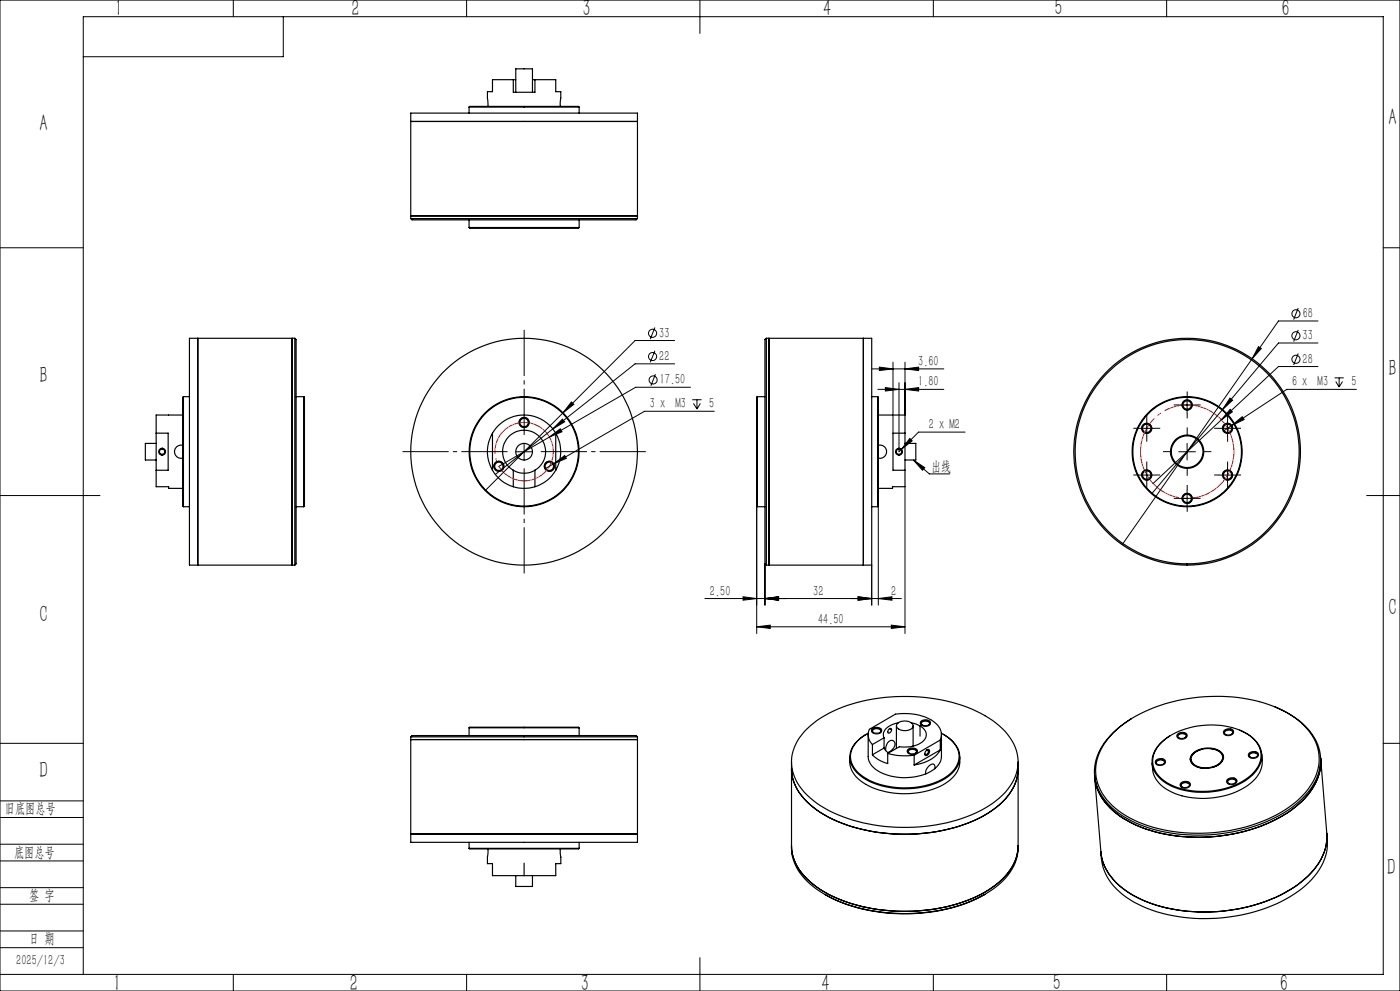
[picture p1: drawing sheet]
<svg xmlns="http://www.w3.org/2000/svg" width="420mm" height="297mm" viewBox="0 0 420 297" stroke-linecap="round" stroke-linejoin="round" font-family="sans-serif">
<defs><g id="words">
<g font-size="7.1">
<text x="34.5" y="4.7">1</text>
<text x="105.5" y="4.7">2</text>
<text x="174.7" y="4.7">3</text>
<text x="247" y="4.7">4</text>
<text x="316.3" y="4.4">5</text>
<text x="384.4" y="4.7">6</text>
<text x="11.9" y="39.4">A</text>
<text x="416.6" y="37.3">A</text>
<text x="416.6" y="112.8">B</text>
<text x="11.9" y="114.8">B</text>
<text x="416.6" y="184.4">C</text>
<text x="11.9" y="186.4">C</text>
<text x="11.9" y="233.3">D</text>
<text x="416.1" y="262.3">D</text>
<text x="34" y="296.9">1</text>
<text x="104.9" y="296.9">2</text>
<text x="174.2" y="296.9">3</text>
<text x="246.5" y="296.9">4</text>
<text x="315.8" y="296.6">5</text>
<text x="383.9" y="296.9">6</text>
</g>
<g font-size="4.4">
<text x="390.8" y="95.3">68</text>
<text x="197.8" y="101.2">33</text>
<text x="390.8" y="101.9">33</text>
<text x="197.8" y="108.1">22</text>
<text x="275.5" y="109.7">3.60</text>
<text x="390.8" y="109">28</text>
<text x="198" y="115.2">17.50</text>
<text x="275.5" y="115.8">1.80</text>
<text x="387.6" y="115.8">6 x M3</text>
<text x="405.4" y="115.8">5</text>
<text x="195" y="122.4">3 x M3</text>
<text x="212.8" y="122.4">5</text>
<text x="278.7" y="128.6">2 x M2</text>
<text x="279.3" y="141.1">出线</text>
<text x="213" y="178.5">2.50</text>
<text x="244" y="178.5">32</text>
<text x="267.3" y="178.5">2</text>
<text x="245.4" y="187">44.50</text>
<text x="1.4" y="243.8">旧底图总号</text>
<text x="4.2" y="256.7">底图总号</text>
<text x="8.7" y="269.8">签 字</text>
<text x="8.7" y="282.7">日 期</text>
<text x="4.9" y="289.3">2025/12/3</text>
</g>
</g></defs>
<g fill="none" stroke="#000" stroke-width=".35">
<path d="M123.2 36.4h68M140.7 32.1h33M140.7 32.1l.2-.2h32.6l.2 .2M140.7 32.1v1.8M154 23.9h-6.3v3.6h-1.5l.2 4.4M154 23.9v3.8h6.5v-3.8M154 23.9h.7M154.7 27.7v-7.1h5v7.1M159.7 23.9h.8M160.5 23.9h6.2v3.6h1.5l-.1 4.4M173.7 32.1v1.8M123.2 64.7h68"/>
<path d="M123.2 65.5v-31.6h68v31.6M123.2 65.5h68M123.2 65.5a2.06 2.06 0 0 0 2.1 .4h65.5l.4-.4M140.7 68.2h33M140.7 68.2l.2 .2h32.6l.2-.2M140.7 65.9v2.3M173.7 65.9v2.3M55 118.9v33M55 118.9l-.2 .2v32.6l.2 .2M55 118.9h1.8M59.3 101.4v68M87.6 101.4v68"/>
<path d="M88.4 101.4h-31.6v68h31.6M88.4 101.4v68M88.4 101.4a2.83 2.83 0 0 1 .4 2.5v65.1l-.4 .4M88.8 118.9h2.3M91.1 118.9l.2 .2v32.6l-.2 .2M91.1 118.9v33M227.2 118.9l-.2 .2v32.6l.2 .2M227.2 118.9v33M227.2 118.9h2.3M229.9 101.4h31.6v68h-31.6M229.9 101.4v68M229.9 101.4l-.4 .4v67.2l.4 .4"/>
<path d="M230.7 101.4v68M259 101.4v68M261.5 118.9h1.8M263.3 118.9v33M263.3 118.9l.2 .2v32.6l-.2 .2M46.8 129.8h3.6v11.1h-3.6M46.8 132.9h-3.2v5h3.2M46.8 129.8v11.1M48.6 134.3a1.04 1.04 0 0 1 1.1 1.1 1.04 1.04 0 0 1-1.1 1M48.6 134.3a1.04 1.04 0 0 0-1 1.1 1.04 1.04 0 0 0 1 1M48.6 134.6a.79 .79 0 0 1 .8 .8 .79 .79 0 0 1-.8 .8M48.6 134.6a.79 .79 0 0 0-.8 .8 .79 .79 0 0 0 .8 .8"/>
<path d="M48.6 134.3v.3M48.6 136.2v.2M54.8 124.4h-8v5.4M54.8 133.5a1.99 1.99 0 0 0-2.5 1.9 1.99 1.99 0 0 0 2.5 1.9M147.7 129.8a11 11 0 0 1 19 0M147.7 129.8a10.9 10.9 0 0 0 0 11.1M147.7 129.8v11.1M166.7 129.8a11.1 11.1 0 0 1 0 11.1M166.7 129.8v11.1M263.5 124.4h8v5.4M263.5 133.5a1.99 1.99 0 0 1 2.5 1.9 1.99 1.99 0 0 1-2.5 1.9M269.7 134.3a1.04 1.04 0 0 0-1 1.1 1.04 1.04 0 0 0 1 1"/>
<path d="M269.7 134.3a1.04 1.04 0 0 1 1 1.1 1.04 1.04 0 0 1-1 1M269.7 134.6a.79 .79 0 0 0-.8 .8 .79 .79 0 0 0 .8 .8M269.7 134.6a.79 .79 0 0 1 .8 .8 .79 .79 0 0 1-.8 .8M269.7 134.3v.3M269.7 136.2v.2M271.5 129.8h-3.6v11.1h3.6M271.5 132.9h3.2v5h-3.2M271.5 129.8v11.1M46.8 140.9v5h3.8v.5h4.2M55 151.9h1.8M88.8 151.9h2.3M147.7 140.9a10.7 10.7 0 0 0 6.3 5"/>
<path d="M154 140.9a6.4 6.4 0 0 1-1.7-9.7 6.4 6.4 0 0 1 9.9 0 6.4 6.4 0 0 1-1.7 9.7M154 145.9a10.9 10.9 0 0 0 6.5 0M154 140.9a6.3 6.3 0 0 0 6.5 0M154 140.9v5M160.5 140.9v5M166.7 140.9a10.7 10.7 0 0 1-6.2 5M227.2 151.9h2.3M261.5 151.9h1.8M271.5 140.9v5h-3.7v.5h-4.3M140.7 218.1l.2-.2h32.6l.2 .2M140.7 218.1h33M140.7 218.1v2.3"/>
<path d="M173.7 218.1v2.3M241.3 219.2a36.4 36.4 0 0 1 20.8-9.7 53.6 53.6 0 0 1 32.1 4.3 20.6 20.6 0 0 1 10.7 11.1 13 13 0 0 1-4.2 13.4 38.7 38.7 0 0 1-21.6 9.2 51.5 51.5 0 0 1-32.9-6 17.7 17.7 0 0 1-8.7-11.7 13.2 13.2 0 0 1 3.8-10.6zM260.5 219.7a8.5 8.5 0 0 0-5.3 7.5 8.8 8.8 0 0 0 5.6 6.7 25.3 25.3 0 0 0 23.4-1.3 6.7 6.7 0 0 0 2.9-8.4 11.1 11.1 0 0 0-4.7-4.5M261.6 218.5a1.92 1.92 0 0 1 2.9 .3 1.74 1.74 0 0 1-3 .1zM262 219.6a.71 .71 0 0 1-.1-.9 .71 .71 0 0 1 .9-.3 .91 .91 0 0 1 1 .1 .91 .91 0 0 1 .3 .9l-.2 .2M266.7 218.5l.4-.2a.78 .78 0 0 1 .3 1 .78 .78 0 0 1-.9 .4l-.1-.6zM266.9 218.4l.6 .3M268.9 217.5v6.8M269.3 216.8a3.3 3.3 0 0 1 4.6 .5 2.26 2.26 0 0 1-3 1.6 1.58 1.58 0 0 1-1.8-1.9zM269.5 216.6a4.7 4.7 0 0 0-4.5 3.7l.2 .8M273.4 216.6l2.6 1M273.9 217.5v6.1"/>
<path d="M276 217.6a2.75 2.75 0 0 1 1.9 2.5 2.75 2.75 0 0 1-1.8 2.6 9.9 9.9 0 0 1-6.3 1.1l-3.5 2M276 217.6v3M276.2 216.2a1.92 1.92 0 0 1 3 .4 1.74 1.74 0 0 1-3.1 .1zM276.6 217.3a.71 .71 0 0 1-.1-.9 .71 .71 0 0 1 .9-.3 .92 .92 0 0 1 1 .1 .92 .92 0 0 1 .4 .9l-.2 .2M334 219.6a43.3 43.3 0 0 1 25.6-10.7 45.2 45.2 0 0 1 27.6 5.4 16 16 0 0 1 8.5 13.9 19.1 19.1 0 0 1-9 13.7 50.3 50.3 0 0 1-46.4 3.9 19.2 19.2 0 0 1-11.3-12 15.1 15.1 0 0 1 5-14.2zM353.3 220a1.83 1.83 0 0 1 2.8 .2 1.68 1.68 0 0 1-1.4 1.1 1.68 1.68 0 0 1-1.6-.7zM367.3 218.9a1.87 1.87 0 0 1 2.8 .2 1.63 1.63 0 0 1-1.5 1.2 1.63 1.63 0 0 1-1.6-1zM371.9 218.8a9.1 9.1 0 0 1 6.6 7.8 10.1 10.1 0 0 1-6 8 24.5 24.5 0 0 1-22.8 .1 7.2 7.2 0 0 1-3.7-8.7 11.9 11.9 0 0 1 5-5.4M382.5 211.9a21.1 21.1 0 0 1 13.2 12.3 14.8 14.8 0 0 1-4.3 14.3 40.6 40.6 0 0 1-23.2 11.1 47.8 47.8 0 0 1-30-4.2 17.6 17.6 0 0 1-9.8-12.6 16.4 16.4 0 0 1 6.6-14.2l4.4-3.2M123.2 221.6h68M123.2 220.8v31.6h68v-31.6M123.2 220.8a2.62 2.62 0 0 1 2.4-.4h65.2l.4 .4"/>
<path d="M123.2 220.8h68M237.5 230.4a14.8 14.8 0 0 0 6.6 11.6 43.9 43.9 0 0 0 24.8 8 49.8 49.8 0 0 0 27.8-6.4 16.5 16.5 0 0 0 8.7-13.2M237.5 228.3v25.8a15.5 15.5 0 0 0 7.6 12.5 47.8 47.8 0 0 0 28.9 7.1 43 43 0 0 0 25.8-8.7 14.5 14.5 0 0 0 5.6-10.9v-25.8M255 226.9a8.1 8.1 0 0 0 4.8 8.2 25.3 25.3 0 0 0 24.5-.8 7.6 7.6 0 0 0 3.6-7.4M259.9 220.1a7.9 7.9 0 0 0-4.8 8 11 11 0 0 0 7.5 6.8 25.3 25.3 0 0 0 21.7-2.1 6.7 6.7 0 0 0 3-8.5 10.5 10.5 0 0 0-4.3-4.2M260.5 220.2v6.5a5.8 5.8 0 0 0 4.3 5.1 17.6 17.6 0 0 0 12.9 .1M261.7 223.1v3.1M265.2 224.2l1.3 1.5M265.2 221.1l-3.5 2M265.2 221.1v3.1M265.2 224.2l-3.5 2M265.7 224.9a2.77 2.77 0 0 1 1.9-3 1.51 1.51 0 0 1 .9 1.3 1.51 1.51 0 0 1-.8 1.4l-1.4 .9"/>
<path d="M266.3 225.8a19.5 19.5 0 0 0 7.9 .5M266.3 225.8v3a9.5 9.5 0 0 1-4.6-2.6M272.5 224.5a1.94 1.94 0 0 1 2.7 .5 1.77 1.77 0 0 1-3 .1zM272.7 225.7a.71 .71 0 0 1-.1-.9 .71 .71 0 0 1 .9-.2 .84 .84 0 0 1 1.1 .1 .84 .84 0 0 1 .1 1M274.2 226.3v3M277.9 224.9a.58 .58 0 0 1 .9-.1 .58 .58 0 0 1-.1 .9l-.1 .3a.62 .62 0 0 1-.9 .4 .62 .62 0 0 1-.1-1zM278.1 224.8h.3l.2 .3zM278.6 225.1a.69 .69 0 0 1-.3 .8 .69 .69 0 0 1-.9-.1M278.6 225.1h.3M280.5 230.4l-2.8 1.5M280.5 230.4v-.6l-.3-.7a2.51 2.51 0 0 0-2.5 2.8M282.1 224.8a9.9 9.9 0 0 1-7.9 4.5"/>
<path d="M282.1 221.8a4.5 4.5 0 0 0-2.2-5.7 16.4 16.4 0 0 0-11.3-2.1l-7.8 4.6a4 4 0 0 0 .9 4.5M282.1 221.8v3M282.1 221.8l-7.9 4.5M282.1 224.8l-7.9 4.5M282.4 220.2l-.1 7.5-.9 1.6-.9 1.1M328.4 232.3v.6M328.4 232.9l1.9 22.4M346.9 227.8a1.83 1.83 0 0 1 2.7 .3 1.7 1.7 0 0 1-3 .4zM347.9 223a22 22 0 0 1 17.3-5.7 15.3 15.3 0 0 1 12.1 5.7 6.9 6.9 0 0 1-1.7 9.1 23.5 23.5 0 0 1-25.8 2.3 7 7 0 0 1-2.9-10zM349 229a.71 .71 0 0 0 .3-.9 .71 .71 0 0 0-.9-.4 .93 .93 0 0 0-1.1 .2 .93 .93 0 0 0-.2 1.1l.2 .1M354.3 234.6a1.92 1.92 0 0 1 2.8 .3 1.63 1.63 0 0 1-1.5 1.1 1.63 1.63 0 0 1-1.6-.9zM355.5 221.1a.69 .69 0 0 0 .2-.9 .69 .69 0 0 0-.8-.3 .99 .99 0 0 0-1.4 1.1l.3 .2"/>
<path d="M356.5 235.8a.71 .71 0 0 0 .2-.9 .71 .71 0 0 0-.9-.3 1.01 1.01 0 0 0-1 .1 1.01 1.01 0 0 0-.4 1l.4 .2M357.3 227.6a3 3 0 0 0 3.2 2.6l.4 .1M357.9 225.8a6.8 6.8 0 0 1 8.7-.1 2.5 2.5 0 0 1-1.5 3.8 6.5 6.5 0 0 1-7.7-1l-.3-.8 .1-.8zM358 225.9a6.4 6.4 0 0 1 8.4 0 2.45 2.45 0 0 1-1.6 3.5 6.3 6.3 0 0 1-7.1-.8l-.3-.7v-.9zM360.4 224.6a3.8 3.8 0 0 0-3.3 3.1M363.3 224.4a3.8 3.8 0 0 1 3.8 2.5M366.8 226.8a3.2 3.2 0 0 1-3.1 3.2M368.3 233.6a1.73 1.73 0 0 1 2.8 .5 1.81 1.81 0 0 1-3.1 .1zM369.5 220a.71 .71 0 0 0 .2-.9 .71 .71 0 0 0-.9-.3 .93 .93 0 0 0-1.1 .2 .93 .93 0 0 0-.1 1.1l.1 .1M370.5 234.7a.71 .71 0 0 0 .2-.9 .71 .71 0 0 0-.9-.3 1.01 1.01 0 0 0-1 .1 1.01 1.01 0 0 0-.4 1l.3 .3M374.8 225.7a1.73 1.73 0 0 1 2.7 .5 1.83 1.83 0 0 1-3 .1zM377 226.8a.7 .7 0 0 0 .2-.9 .7 .7 0 0 0-.9-.3 1 1 0 0 0-1.4 1.1l.3 .3"/>
<path d="M378.5 226a8.7 8.7 0 0 1-4.1 9.3 24.3 24.3 0 0 1-24.5 1.2 8.3 8.3 0 0 1-4.3-7.8M396.1 226.7l.1 .7M396.2 227.4a16.7 16.7 0 0 1-6.6 13.6 45.7 45.7 0 0 1-28.2 9.9 41.5 41.5 0 0 1-26.5-7.1 15.5 15.5 0 0 1-6.5-10.9M396.2 227.4l1.8 22.4M123.2 249.9h68M140.7 254.2h33M140.7 254.2l.2 .2h32.6l.2-.2M140.7 252.4v1.8M146.4 254.4l-.2 4.4h1.5v3.6h9.5M157.2 258.7v3.7M168.1 254.4l.1 4.4h-1.5v3.6h-9.5M173.7 252.4v1.8"/>
<path d="M237.5 253.5a14.8 14.8 0 0 0 6.6 11.6 43.9 43.9 0 0 0 24.8 8 48 48 0 0 0 28.9-7.2 15.6 15.6 0 0 0 7.6-12.4M398 249.8a16.7 16.7 0 0 1-6.6 13.6 45.7 45.7 0 0 1-28.2 9.9 41.5 41.5 0 0 1-26.4-7.1 15.6 15.6 0 0 1-6.5-10.9M398 249.8a16.2 16.2 0 0 1-5.4 14.7 44.6 44.6 0 0 1-27.5 10.7 43.8 43.8 0 0 1-27.1-6.2 16 16 0 0 1-7.7-13.7M154.7 262.4v3.3h5v-3.3M247.4 268a51.7 51.7 0 0 0 34.4 4.9 43 43 0 0 0 13.7-4.9"/>
<circle cx="149.6" cy="139.8" r="1.25"/>
<circle cx="149.7" cy="139.8" r="1.53"/>
<circle cx="157.2" cy="126.6" r="1.53"/>
<circle cx="157.2" cy="126.6" r="1.25"/>
<circle cx="157.2" cy="135.4" r="16.5"/>
<circle cx="157.2" cy="135.4" r="2.49"/>
<circle cx="157.2" cy="135.4" r="34"/>
<circle cx="157.2" cy="135.4" r="16.3"/>
<circle cx="164.8" cy="139.8" r="1.53"/>
<circle cx="164.8" cy="139.8" r="1.25"/>
<circle cx="344" cy="128.4" r="1.52"/>
<circle cx="344" cy="128.4" r="1.25"/>
<circle cx="356.1" cy="135.4" r="33.6"/>
<circle cx="356.1" cy="135.4" r="4.7"/>
<circle cx="356.1" cy="121.4" r="1.26"/>
<circle cx="356.1" cy="135.4" r="16.3"/>
<circle cx="356.1" cy="135.4" r="5"/>
<circle cx="356.1" cy="135.4" r="34"/>
<circle cx="356.1" cy="135.4" r="16.5"/>
<circle cx="356.2" cy="121.4" r="1.53"/>
<circle cx="368.3" cy="128.4" r="1.52"/>
<circle cx="368.3" cy="128.4" r="1.25"/>
<circle cx="344" cy="142.4" r="1.52"/>
<circle cx="344" cy="142.4" r="1.25"/>
<circle cx="356.1" cy="149.4" r="1.26"/>
<circle cx="356.2" cy="149.4" r="1.53"/>
<circle cx="368.2" cy="142.4" r="1.52"/>
<circle cx="368.3" cy="142.4" r="1.25"/>
</g>
<g fill="none" stroke="#000" stroke-width=".3">
<path d="M0 0h420v297h-420zM70 0v5M85 5v12h-60M140 0v5M210 0v10M280 0v5M350 0v5M0 74.3h25M415 74.3h5M196.5 98.1l-1.4 3.5M389.5 92.3l-1.4 3.5M389.5 98.9l-1.4 3.5"/>
<path d="M395.4 96.2h-11.9l-7.9 11.3M196.5 105.1l-1.4 3.5M196.6 112.1l-1.3 3.5M202.4 102.1h-11.9l-44.9 44.9M202.4 109h-11.9l-24.7 19.5M207.2 116.1h-16.5l-25.9 14.9M207.7 119.8h2.8M209.1 119.8v2.8M261.5 110.6h21.6M263.3 116.7h19.8M263.8 110l4.1 .6-4.1 .5zM265.6 116.2l4.1 .5-4.1 .5z"/>
<path d="M267.9 108.5v21.3M269.7 114.7v20.7l.7-.7M271.5 116.7l4.1-.5v1zM271.5 110.6l4.1-.6v1.1zM271.5 108.5v15.9M356.1 118.9v5M369 119.3l.8 .6-3.1 2.9zM375.6 107.5l-38.9 55.7M377.5 103.9l.9 .6-2.8 3zM389.5 105.9l-1.4 3.5M395.4 102.8h-11.9l-16.8 20M395.4 109.9h-11.9l-17.1 15.9"/>
<path d="M400.4 113.2h2.7M400.7 114.3l1 1.7M401.7 113.2v2.8M402.8 114.3l-1.1 1.7M406.9 116.7h-20.9l-16.5 10.8M154.7 135.4h5M155.8 127a1.5 1.5 0 0 1 1.3-1.8 1.5 1.5 0 0 1 1.6 1.6 1.5 1.5 0 0 1-1.9 1.3M157.2 132.9v5M164.8 131l3.3-2.5 .5 .9zM164.8 131l-15.2 8.8M165.8 128.5l-17.2 13.7M166.1 139l3.3-2.5 .5 .9z"/>
<path d="M166.1 139l-2.6 1.5M168.7 125.6l.7 .8-3.6 2.1zM171.4 120.5l.8 .7-3.3 2.5zM208 120.9l1.1 1.7M210.1 120.9l-1 1.7M214.3 123.3h-20.9l-27.3 15.7M272.9 131.4l.7 .7-3.2 2.6zM274 137.9l3.4 2.3-.6 .7zM274 137.9l4.8 4.1h6.1M289.5 129.5h-13.9l-5.2 5.2M341.5 128.4h5M342.6 128.8a1.5 1.5 0 0 1 1.3-1.9 1.5 1.5 0 0 1 1.6 1.6 1.5 1.5 0 0 1-1.9 1.3"/>
<path d="M344 125.9v5M344 139.9v5M353.6 135.4h5M353.6 121.4h5M354.7 121.8a1.51 1.51 0 0 1 1.3-1.9 1.51 1.51 0 0 1 1.6 1.6 1.51 1.51 0 0 1-1.9 1.3M356.1 132.9v5M365.8 128.4h5M366.4 125.8l-20.5 19.1M366.7 122.8l-21.2 25.2M366.8 128.8a1.5 1.5 0 0 1 1.3-1.9 1.5 1.5 0 0 1 1.7 1.6 1.5 1.5 0 0 1-1.9 1.3M368.3 125.9v5M368.3 139.9v5"/>
<path d="M369 122.7l.7 .7-3.3 2.4zM369.5 127.5l-2.5 1.7M369.5 127.5l3.2-2.6 .5 .8zM0 148.5h30M148.2 140.2a1.5 1.5 0 0 1 1.3-1.9 1.5 1.5 0 0 1 1.6 1.6 1.5 1.5 0 0 1-1.8 1.3M163.4 140.2a1.5 1.5 0 0 1 1.3-1.9 1.5 1.5 0 0 1 1.6 1.6 1.5 1.5 0 0 1-1.9 1.3M227 151.7v38.2M263.5 151.7v29.7M271.5 145.9v44M341.5 142.4h5M342.6 142.8a1.5 1.5 0 0 1 1.3-1.9 1.5 1.5 0 0 1 1.6 1.6 1.5 1.5 0 0 1-1.9 1.3M353.6 149.4h5"/>
<path d="M354.7 149.8a1.5 1.5 0 0 1 1.3-1.9 1.5 1.5 0 0 1 1.6 1.6 1.5 1.5 0 0 1-1.9 1.3M356.1 146.9v5M365.8 142.4h5M366.8 142.8a1.5 1.5 0 0 1 1.3-1.9 1.5 1.5 0 0 1 1.7 1.6 1.5 1.5 0 0 1-1.9 1.3M410 148.5h10M211.5 179.4h58.9M222.9 178.9l4.1 .5-4.1 .5zM229.5 179.4l4.1-.5v1zM229.5 169v12.4M257.4 178.9l4.1 .5-4.1 .5zM261.5 169.4v12M263.5 179.4l4.1-.5v1z"/>
<path d="M227 187.9l4.1-.5v.9zM227 187.9h44.5M267.4 187.4l4.1 .5-4.1 .4zM261.7 218.7a1.73 1.73 0 0 1 2.8 .5 1.79 1.79 0 0 1-3-.1zM276.3 216.4a1.73 1.73 0 0 1 2.8 .6 1.79 1.79 0 0 1-3-.2zM367.5 219a1.66 1.66 0 0 1 2.6 .6 1.68 1.68 0 0 1-3 0zM0 222.8h25M272.4 224.9a1.84 1.84 0 0 1 2.8 .4 1.68 1.68 0 0 1-1.5 .9 1.68 1.68 0 0 1-1.5-1zM346.9 228a1.7 1.7 0 0 1 2.7 .5 1.72 1.72 0 0 1-3 .1zM353.2 220.3a1.79 1.79 0 0 1 2.9 .2 1.65 1.65 0 0 1-1.4 1 1.65 1.65 0 0 1-1.6-.8zM354.3 234.9a1.77 1.77 0 0 1 2.8 .3 1.65 1.65 0 0 1-1.5 1.1 1.65 1.65 0 0 1-1.5-1zM368.4 233.7a1.7 1.7 0 0 1 2.7 .5 1.75 1.75 0 0 1-3 .2z"/>
<path d="M374.9 225.9a1.65 1.65 0 0 1 2.6 .5 1.73 1.73 0 0 1-3 .1zM415 222.8h5M0 245h25M0 240h25M0 258h25M0 253h25M0 271h25M0 266h25M0 279h25M0 284h25M0 292h415v-287h-390v287M70 292v5"/>
<path d="M140 292v5M210 287v10M280 292v5M350 292v5"/>
<circle cx="195.8" cy="99.9" r="1.21"/>
<circle cx="388.8" cy="94" r="1.21"/>
<circle cx="195.8" cy="106.9" r="1.22"/>
<circle cx="195.9" cy="113.9" r="1.22"/>
<circle cx="388.8" cy="107.7" r="1.21"/>
<circle cx="388.8" cy="100.6" r="1.21"/>
</g>
<path d="M165.6 132.8a8.8 8.8 0 0 0-14.6-3.6 8.8 8.8 0 0 0 3.7 14.5 8.8 8.8 0 0 0 11.1-10.1l-.2-.8" fill="none" stroke="#f00" stroke-width=".3" stroke-dasharray="30.5 1.3 1.3 1.3" stroke-dashoffset="4.9" stroke-linecap="butt"/>
<path d="M369.5 131.3a14 14 0 0 0-23.3-5.7 14 14 0 0 0 6.1 23.2 14 14 0 0 0 17.5-16.5l-.3-1" fill="none" stroke="#f00" stroke-width=".3" stroke-dasharray="30.5 1.3 1.3 1.3" stroke-dashoffset="5.6" stroke-linecap="butt"/>
<path d="M152.2 135.4h-31.5M157.2 130.4v-31.5M162.2 135.4h31.5M157.2 140.4v31.5" fill="none" stroke="#000" stroke-width=".3" stroke-dasharray="30.5 1.3 1.3 1.3" stroke-dashoffset="16.6" stroke-linecap="butt"/>
<g fill="none" stroke="#000" stroke-width=".3" stroke-dasharray="30.5 1.3 1.3 1.3" stroke-linecap="butt">
<path d="M356.2 118.9v-1.6M341.5 128.4h-1.5M344 125.9v-1.6M344 130.9v1.5M344 139.9v-1.6M346.5 128.4h1.6M351.2 135.4h-2.3M353.7 121.4h-1.6M356.2 130.4v-2.3M356.2 123.9v1.5M358.7 121.4h1.5M361.2 135.4h2.2"/>
<path d="M365.8 128.4h-1.5M368.3 139.9v-1.6M368.3 125.9v-1.6M368.3 130.9v1.5M370.8 128.4h1.5M341.5 142.4h-1.5M344 144.9v1.5M346.5 142.4h1.6M353.7 149.4h-1.6M356.2 140.4v2.2M356.2 146.9v-1.6M356.2 151.9v1.5"/>
<path d="M358.7 149.4h1.5M365.8 142.4h-1.5M368.3 144.9v1.5M370.8 142.4h1.5"/>
</g>
<g fill="#000">
<path d="M265.6 116.2l4.1 .5-4.1 .5zM271.5 116.7l4.1-.5v1zM263.8 110l4.1 .6-4.1 .5zM271.5 110.6l4.1-.6v1.1z"/>
<path d="M377.5 103.9l-1.9 3.6 2.8-3zM369 119.3l-2.3 3.5 3.1-2.9zM369.5 127.5l3.7-1.8-.5-.8z"/>
<path d="M164.8 131l3.8-1.6-.5-.9zM369 122.7l-2.6 3.1 3.3-2.4z"/>
<path d="M171.4 120.5l-2.5 3.2 3.3-2.5zM166.1 139l3.8-1.6-.5-.9zM168.7 125.6l-2.9 2.9 3.6-2.1zM222.9 178.9l4.1 .5-4.1 .5zM229.5 179.4l4.1-.5v1zM229.5 179.4l4.1-.5v1zM257.4 178.9l4.1 .5-4.1 .5zM272.9 131.4l-2.5 3.3 3.2-2.6zM274 137.9l3.4 2.3-.6 .7z"/>
<path d="M263.5 179.4l4.1-.5v1zM257.4 178.9l4.1 .5-4.1 .5zM267.4 187.4l4.1 .5-4.1 .4zM227 187.9l4.1-.5v.9z"/>
</g>
<use href="#words"/>
</svg>
